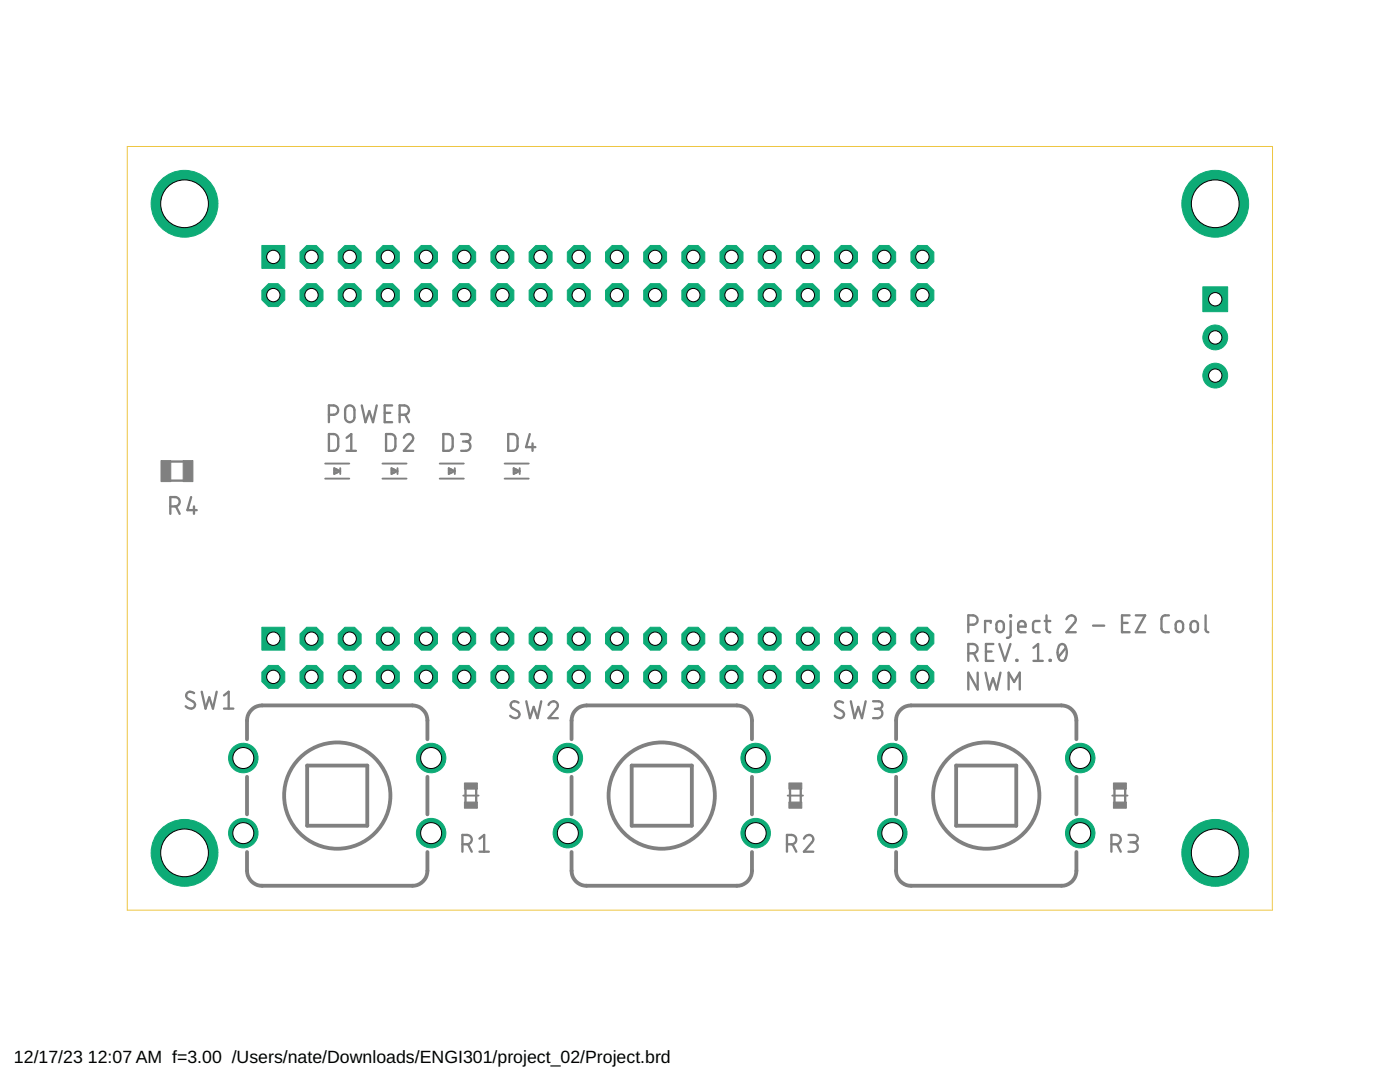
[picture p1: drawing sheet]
<svg xmlns="http://www.w3.org/2000/svg" width="279mm" height="216mm" viewBox="0 0 279 216" stroke-linecap="round" stroke-linejoin="round" font-family="sans-serif">
<defs><g id="words">
<g font-size="3.5">
<text x="2.8" y="212.1">12/17/23</text>
<text x="17.5" y="212.1">12:07 AM f=3.00 /Users/nate/Downloads/ENGI301/project_02/Project.brd</text>
</g>
</g></defs>
<g fill="none" stroke="#808080" stroke-width=".47">
<path d="M34.1 95.9h2.4M34.1 92.1h2.4M38.1 99.2l-.7 2.6h1.9M65.6 82.8a1.67 1.67 0 0 0 1.7-.4 .93 .93 0 0 0 .1-1 .93 .93 0 0 0-.8-.5h-1v3.3M65.6 86.6a1.61 1.61 0 0 1 1.6 .3l.3 .6v1.5l-.3 .7a1.61 1.61 0 0 1-1.6 .3zM69.2 90h1.8M69.2 87.4l.9-.8v3.4M69.2 81.1a.93 .93 0 0 1 1-.1 .93 .93 0 0 1 .5 .8v1.5a.93 .93 0 0 1-.9 1 .93 .93 0 0 1-.9-1v-1.5zM72.2 80.9l.7 3.3 .8-2.2 .7 2.2 .8-3.3M76.8 82.4h1.1M77 86.6a1.63 1.63 0 0 1 1.7 .3l.2 .6v1.8l-.2 .4a1.63 1.63 0 0 1-1.7 .3zM78.3 80.9h-1.5v3.3h1.5"/>
<path d="M79.8 82.8a1.69 1.69 0 0 0 1.6-.4 .95 .95 0 0 0 .1-1 .95 .95 0 0 0-.8-.5h-.9v3.3M80.6 87.4a.92 .92 0 0 1 1.3-.8 .92 .92 0 0 1 .3 1.5l-1.6 1.9h1.9M80.9 82.8l.7 1.4M88.5 86.6h1.2l.4 .3 .2 .4v2l-.2 .4-.4 .2-1.2 .1zM92 86.6h1.2a.74 .74 0 0 1 .7 .8 .74 .74 0 0 1-.7 .7h-.8M93 88.1a.93 .93 0 0 1 .9 .9 .93 .93 0 0 1-.9 1h-1M101.4 86.6h1.2l.4 .3 .3 .4v2l-.3 .4-.4 .2-1.2 .1zM105.7 86.6l-.7 2.6h1.8M106.3 88.5v1.5M34 101a1.6 1.6 0 0 0 1.6-.3 .93 .93 0 0 0 .2-1 .93 .93 0 0 0-.9-.5h-.9v3.3M35.1 101l.8 1.5M38.7 101v1.5"/>
<path d="M38.7 138.3a.89 .89 0 0 0-1-.2 .89 .89 0 0 0-.5 .9l.2 .3 1.1 .7a.8 .8 0 0 1 .2 1.2 .8 .8 0 0 1-1.1 .1l-.5-.4M40.3 138l.7 3.4 .8-2.3 .7 2.3 .7-3.4M44.7 138.8l.9-.8v3.4M105 139.9l.8 3.4 .7-2.2 .8 2.2 .7-3.4M169.8 139.9l.7 3.4 .8-2.2 .7 2.2 .8-3.4M174.2 139.9h1.1a.75 .75 0 0 1 .8 .8 .75 .75 0 0 1-.8 .7h-.7M193.3 124.7h.9a.93 .93 0 0 0 .9-1 .93 .93 0 0 0-.9-.9h-.9v3.4M193.3 130.4h.9a.93 .93 0 0 0 .9-1 .93 .93 0 0 0-.9-.9h-.9v3.4M194.4 130.4l.7 1.5M195.1 134.2v3.4l-1.8-3.4v3.4M196.7 134.2l.7 3.4 .8-2.3 .7 2.3 .8-3.4M196.8 130h1.1"/>
<path d="M197.7 124.3v-.4h-1.1v2.3M198.2 128.5h-1.4v3.4h1.4M199 124.2a.75 .75 0 0 1 .8-.3 .75 .75 0 0 1 .5 .8v.7a.74 .74 0 0 1-.7 .8 .74 .74 0 0 1-.7-.8zM199.4 128.5l1.2 3.4 1.1-3.4M201.3 137.6v-3.4l1.1 1.9 1.1-1.9v3.4M201.6 122.8h.2v.2h-.2zM201.7 123.9v3l-.4 .3-.3 .1M202.9 131.7h.1v.2h-.1zM203.2 125h1.5a.78 .78 0 0 0-.5-1 .78 .78 0 0 0-1 .7l.1 1.2 .5 .3h.9M206.2 131.9h1.9M206.2 129.3l1-.8v3.4M207.5 123.9h-.9l-.3 .2-.1 .4 .1 1.4 .4 .3h.8"/>
<path d="M208.5 123.9h1.1M208.9 122.8v3l.2 .2 .5 .2M209.5 131.7h.2v.2h-.2zM211.4 128.8a.79 .79 0 0 1 .9-.2 .79 .79 0 0 1 .5 .8 2.17 2.17 0 0 1-.6 2.4h-.4a2.17 2.17 0 0 1-.6-2.4zM212.7 129.3l-1.5 1.8M212.8 123.5a.92 .92 0 0 1 1.3-.7 .92 .92 0 0 1 .3 1.5l-1.6 1.9h1.9M218.1 124.8h2.3M223.9 124.3h1.1M225.4 122.8h-1.5v3.4h1.5M226.7 122.8h1.8l-1.8 3.4h1.8M233.3 122.8h-.8a.74 .74 0 0 0-.7 .7v2.1a.71 .71 0 0 0 .7 .6h.8M234.8 124.2a.75 .75 0 0 1 .8-.3 .75 .75 0 0 1 .5 .8v.7a.74 .74 0 0 1-.7 .8 .74 .74 0 0 1-.8-.8z"/>
<path d="M237.9 124.1l.4-.2 .7 .3 .1 1.2a.74 .74 0 0 1-.8 .8 .74 .74 0 0 1-.7-.8v-1zM240.6 122.8v3l.2 .2 .4 .2M44.7 141.4h1.9M92.9 157.5v2.5M95 157.5v2.5M103.5 140.2a.88 .88 0 0 0-1-.2 .88 .88 0 0 0-.6 .9l.2 .3 1.2 .7a.81 .81 0 0 1 .2 1.2 .81 .81 0 0 1-1.2 .1l-.5-.4M109.5 140.7a.92 .92 0 0 1 1.3-.7 .92 .92 0 0 1 .3 1.4l-1.6 1.9h1.8M157.7 157.5v2.5M159.8 157.5v2.5M168.3 140.2a.89 .89 0 0 0-1.1-.2 .89 .89 0 0 0-.5 .9l.2 .3 1.2 .7a.8 .8 0 0 1 .2 1.2 .8 .8 0 0 1-1.2 .1l-.5-.4M175.2 141.4a.93 .93 0 0 1 .9 1 .93 .93 0 0 1-.9 .9h-1M222.4 157.5v2.5"/>
<path d="M224.6 157.5v2.5M92.3 168.5a1.67 1.67 0 0 0 1.6-.4 .93 .93 0 0 0 .2-.9 .93 .93 0 0 0-.9-.6h-.9v3.3M93.4 168.5l.7 1.4M95.7 167.3l.9-.7v3.3M95.7 169.9h1.9M157.1 168.5a1.67 1.67 0 0 0 1.6-.4 .93 .93 0 0 0 .1-.9 .93 .93 0 0 0-.8-.6h-.9v3.3M158.2 168.5l.7 1.4M160.4 167.3a.92 .92 0 0 1 1.3-.7 .92 .92 0 0 1 .3 1.5l-1.6 1.8h1.9M221.8 168.5a1.61 1.61 0 0 0 1.6-.4 .93 .93 0 0 0 .2-.9 .93 .93 0 0 0-.9-.6h-.9v3.3M222.9 168.5l.8 1.4M225.2 166.6h1.1a.74 .74 0 0 1 .8 .7 .74 .74 0 0 1-.8 .8h-.7M226.1 168.1a.93 .93 0 0 1 1 .9 .93 .93 0 0 1-1 .9h-.9"/>
</g>
<g fill="none" stroke="#808080" stroke-width=".76">
<path d="M49.3 147.5v-3.7a3 3 0 0 1 3-3h30a3 3 0 0 1 3 3v3.7M49.3 155v7.5M61.3 152.8h12v12h-12zM85.3 155v7.5M114.1 147.5v-3.7a3 3 0 0 1 3-3h30a3 3 0 0 1 3 3v3.7M114.1 155v7.5M126.1 152.8h12v12h-12zM150.1 155v7.5M178.8 147.5v-3.7a3 3 0 0 1 3-3h30a3 3 0 0 1 3 3v3.7M178.8 155v7.5M190.8 152.8h12v12h-12zM214.8 155v7.5"/>
<path d="M49.3 170v3.8a3 3 0 0 0 3 2.9h30a3 3 0 0 0 3-2.9v-3.8M114.1 170v3.8a2.96 2.96 0 0 0 3 2.9h30a3 3 0 0 0 3-2.9v-3.8M178.8 170v3.8a2.96 2.96 0 0 0 3 2.9h30a2.96 2.96 0 0 0 3-2.9v-3.8"/>
<circle cx="67.3" cy="158.8" r="10.6"/>
<circle cx="132.1" cy="158.8" r="10.6"/>
<circle cx="196.8" cy="158.8" r="10.6"/>
</g>
<g fill="none" stroke="#808080" stroke-width=".38">
<path d="M64.9 92.5h4.8M64.9 95.5h4.8M66.7 93.4l1.2 .6-1.2 .6zM66.7 94.3h.6M66.7 94h1.1M66.7 93.6h.4M67.9 93.4v1.2M76.3 92.5h4.8M76.3 95.5h4.8M78.1 94.3h.6M78.1 94h1.2M78.1 93.6h.5"/>
<path d="M78.1 93.4l1.2 .6-1.2 .6zM79.3 93.4v1.2M87.8 92.5h4.8M87.8 95.5h4.8M89.6 94.3h.5M89.6 94h1.1M89.6 93.6h.4M89.6 93.4l1.2 .6-1.2 .6zM90.8 93.4v1.2M100.7 92.5h4.8M100.7 95.5h4.8M102.5 94.3h.6"/>
<path d="M102.5 94h1.2M102.5 93.6h.5M102.5 93.4l1.2 .6-1.2 .6zM103.7 93.4v1.2M92.5 158.7h3M157.2 158.7h3.1M222 158.7h3"/>
</g>
<g fill="#808080" stroke="#808080" stroke-width=".2">
<path d="M92.7 156.2h2.6v1.3h-2.6z"/>
<path d="M92.7 160h2.6v1.3h-2.6z"/>
<path d="M157.4 156.2h2.6v1.3h-2.6z"/>
<path d="M157.4 160h2.6v1.3h-2.6z"/>
<path d="M222.2 156.2h2.6v1.3h-2.6z"/>
<path d="M222.2 160h2.6v1.3h-2.6z"/>
<path d="M32.1 91.9h2v4.2h-2z"/>
<path d="M36.6 91.9h1.9v4.2h-1.9z"/>
</g>
<path d="M52.3 49h4.5v4.6h-4.5z" fill="#0dab76" stroke="#0dab76" stroke-width=".2"/>
<circle cx="54.5" cy="51.3" r="1.33" fill="#fff" stroke="#000" stroke-width=".2"/>
<circle cx="54.5" cy="58.9" r="2.48" fill="#0dab76" stroke="#0dab76" stroke-width=".2"/>
<circle cx="54.5" cy="58.9" r="1.33" fill="#fff" stroke="#000" stroke-width=".2"/>
<circle cx="62.2" cy="51.3" r="2.48" fill="#0dab76" stroke="#0dab76" stroke-width=".2"/>
<circle cx="62.2" cy="51.3" r="1.33" fill="#fff" stroke="#000" stroke-width=".2"/>
<circle cx="62.2" cy="58.9" r="2.48" fill="#0dab76" stroke="#0dab76" stroke-width=".2"/>
<circle cx="62.2" cy="58.9" r="1.33" fill="#fff" stroke="#000" stroke-width=".2"/>
<circle cx="69.8" cy="51.3" r="2.48" fill="#0dab76" stroke="#0dab76" stroke-width=".2"/>
<circle cx="69.8" cy="51.3" r="1.33" fill="#fff" stroke="#000" stroke-width=".2"/>
<circle cx="69.8" cy="58.9" r="2.48" fill="#0dab76" stroke="#0dab76" stroke-width=".2"/>
<circle cx="69.8" cy="58.9" r="1.33" fill="#fff" stroke="#000" stroke-width=".2"/>
<circle cx="77.4" cy="51.3" r="2.48" fill="#0dab76" stroke="#0dab76" stroke-width=".2"/>
<circle cx="77.4" cy="51.3" r="1.33" fill="#fff" stroke="#000" stroke-width=".2"/>
<circle cx="77.4" cy="58.9" r="2.48" fill="#0dab76" stroke="#0dab76" stroke-width=".2"/>
<circle cx="77.4" cy="58.9" r="1.33" fill="#fff" stroke="#000" stroke-width=".2"/>
<circle cx="85" cy="51.3" r="2.48" fill="#0dab76" stroke="#0dab76" stroke-width=".2"/>
<circle cx="85" cy="51.3" r="1.33" fill="#fff" stroke="#000" stroke-width=".2"/>
<circle cx="85" cy="58.9" r="2.48" fill="#0dab76" stroke="#0dab76" stroke-width=".2"/>
<circle cx="85" cy="58.9" r="1.33" fill="#fff" stroke="#000" stroke-width=".2"/>
<circle cx="92.6" cy="51.3" r="2.48" fill="#0dab76" stroke="#0dab76" stroke-width=".2"/>
<circle cx="92.6" cy="51.3" r="1.33" fill="#fff" stroke="#000" stroke-width=".2"/>
<circle cx="92.6" cy="58.9" r="2.48" fill="#0dab76" stroke="#0dab76" stroke-width=".2"/>
<circle cx="92.6" cy="58.9" r="1.33" fill="#fff" stroke="#000" stroke-width=".2"/>
<circle cx="100.3" cy="51.3" r="2.48" fill="#0dab76" stroke="#0dab76" stroke-width=".2"/>
<circle cx="100.3" cy="51.3" r="1.33" fill="#fff" stroke="#000" stroke-width=".2"/>
<circle cx="100.3" cy="58.9" r="2.48" fill="#0dab76" stroke="#0dab76" stroke-width=".2"/>
<circle cx="100.3" cy="58.9" r="1.33" fill="#fff" stroke="#000" stroke-width=".2"/>
<circle cx="107.9" cy="51.3" r="2.48" fill="#0dab76" stroke="#0dab76" stroke-width=".2"/>
<circle cx="107.9" cy="51.3" r="1.33" fill="#fff" stroke="#000" stroke-width=".2"/>
<circle cx="107.9" cy="58.9" r="2.48" fill="#0dab76" stroke="#0dab76" stroke-width=".2"/>
<circle cx="107.9" cy="58.9" r="1.33" fill="#fff" stroke="#000" stroke-width=".2"/>
<circle cx="115.5" cy="51.3" r="2.48" fill="#0dab76" stroke="#0dab76" stroke-width=".2"/>
<circle cx="115.5" cy="51.3" r="1.33" fill="#fff" stroke="#000" stroke-width=".2"/>
<circle cx="115.5" cy="58.9" r="2.48" fill="#0dab76" stroke="#0dab76" stroke-width=".2"/>
<circle cx="115.5" cy="58.9" r="1.33" fill="#fff" stroke="#000" stroke-width=".2"/>
<circle cx="123.1" cy="51.3" r="2.48" fill="#0dab76" stroke="#0dab76" stroke-width=".2"/>
<circle cx="123.1" cy="51.3" r="1.33" fill="#fff" stroke="#000" stroke-width=".2"/>
<circle cx="123.1" cy="58.9" r="2.48" fill="#0dab76" stroke="#0dab76" stroke-width=".2"/>
<circle cx="123.1" cy="58.9" r="1.33" fill="#fff" stroke="#000" stroke-width=".2"/>
<circle cx="130.7" cy="51.3" r="2.48" fill="#0dab76" stroke="#0dab76" stroke-width=".2"/>
<circle cx="130.7" cy="51.3" r="1.33" fill="#fff" stroke="#000" stroke-width=".2"/>
<circle cx="130.7" cy="58.9" r="2.48" fill="#0dab76" stroke="#0dab76" stroke-width=".2"/>
<circle cx="130.7" cy="58.9" r="1.33" fill="#fff" stroke="#000" stroke-width=".2"/>
<circle cx="138.4" cy="51.3" r="2.48" fill="#0dab76" stroke="#0dab76" stroke-width=".2"/>
<circle cx="138.4" cy="51.3" r="1.33" fill="#fff" stroke="#000" stroke-width=".2"/>
<circle cx="138.4" cy="58.9" r="2.48" fill="#0dab76" stroke="#0dab76" stroke-width=".2"/>
<circle cx="138.4" cy="58.9" r="1.33" fill="#fff" stroke="#000" stroke-width=".2"/>
<circle cx="146" cy="51.3" r="2.48" fill="#0dab76" stroke="#0dab76" stroke-width=".2"/>
<circle cx="146" cy="51.3" r="1.33" fill="#fff" stroke="#000" stroke-width=".2"/>
<circle cx="146" cy="58.9" r="2.48" fill="#0dab76" stroke="#0dab76" stroke-width=".2"/>
<circle cx="146" cy="58.9" r="1.33" fill="#fff" stroke="#000" stroke-width=".2"/>
<circle cx="153.6" cy="51.3" r="2.48" fill="#0dab76" stroke="#0dab76" stroke-width=".2"/>
<circle cx="153.6" cy="51.3" r="1.33" fill="#fff" stroke="#000" stroke-width=".2"/>
<circle cx="153.6" cy="58.9" r="2.48" fill="#0dab76" stroke="#0dab76" stroke-width=".2"/>
<circle cx="153.6" cy="58.9" r="1.33" fill="#fff" stroke="#000" stroke-width=".2"/>
<circle cx="161.2" cy="51.3" r="2.48" fill="#0dab76" stroke="#0dab76" stroke-width=".2"/>
<circle cx="161.2" cy="51.3" r="1.33" fill="#fff" stroke="#000" stroke-width=".2"/>
<circle cx="161.2" cy="58.9" r="2.48" fill="#0dab76" stroke="#0dab76" stroke-width=".2"/>
<circle cx="161.2" cy="58.9" r="1.33" fill="#fff" stroke="#000" stroke-width=".2"/>
<circle cx="168.8" cy="51.3" r="2.48" fill="#0dab76" stroke="#0dab76" stroke-width=".2"/>
<circle cx="168.8" cy="51.3" r="1.33" fill="#fff" stroke="#000" stroke-width=".2"/>
<circle cx="168.8" cy="58.9" r="2.48" fill="#0dab76" stroke="#0dab76" stroke-width=".2"/>
<circle cx="168.8" cy="58.9" r="1.33" fill="#fff" stroke="#000" stroke-width=".2"/>
<circle cx="176.5" cy="51.3" r="2.48" fill="#0dab76" stroke="#0dab76" stroke-width=".2"/>
<circle cx="176.5" cy="51.3" r="1.33" fill="#fff" stroke="#000" stroke-width=".2"/>
<circle cx="176.5" cy="58.9" r="2.48" fill="#0dab76" stroke="#0dab76" stroke-width=".2"/>
<circle cx="176.5" cy="58.9" r="1.33" fill="#fff" stroke="#000" stroke-width=".2"/>
<circle cx="184.1" cy="51.3" r="2.48" fill="#0dab76" stroke="#0dab76" stroke-width=".2"/>
<circle cx="184.1" cy="51.3" r="1.33" fill="#fff" stroke="#000" stroke-width=".2"/>
<circle cx="184.1" cy="58.9" r="2.48" fill="#0dab76" stroke="#0dab76" stroke-width=".2"/>
<circle cx="184.1" cy="58.9" r="1.33" fill="#fff" stroke="#000" stroke-width=".2"/>
<path d="M52.3 125.2h4.5v4.5h-4.5z" fill="#0dab76" stroke="#0dab76" stroke-width=".2"/>
<circle cx="54.5" cy="127.4" r="1.33" fill="#fff" stroke="#000" stroke-width=".2"/>
<circle cx="54.5" cy="135.1" r="2.48" fill="#0dab76" stroke="#0dab76" stroke-width=".2"/>
<circle cx="54.5" cy="135.1" r="1.33" fill="#fff" stroke="#000" stroke-width=".2"/>
<circle cx="62.2" cy="127.4" r="2.48" fill="#0dab76" stroke="#0dab76" stroke-width=".2"/>
<circle cx="62.2" cy="127.4" r="1.33" fill="#fff" stroke="#000" stroke-width=".2"/>
<circle cx="62.2" cy="135.1" r="2.48" fill="#0dab76" stroke="#0dab76" stroke-width=".2"/>
<circle cx="62.2" cy="135.1" r="1.33" fill="#fff" stroke="#000" stroke-width=".2"/>
<circle cx="69.8" cy="127.4" r="2.48" fill="#0dab76" stroke="#0dab76" stroke-width=".2"/>
<circle cx="69.8" cy="127.4" r="1.33" fill="#fff" stroke="#000" stroke-width=".2"/>
<circle cx="69.8" cy="135.1" r="2.48" fill="#0dab76" stroke="#0dab76" stroke-width=".2"/>
<circle cx="69.8" cy="135.1" r="1.33" fill="#fff" stroke="#000" stroke-width=".2"/>
<circle cx="77.4" cy="127.4" r="2.48" fill="#0dab76" stroke="#0dab76" stroke-width=".2"/>
<circle cx="77.4" cy="127.4" r="1.33" fill="#fff" stroke="#000" stroke-width=".2"/>
<circle cx="77.4" cy="135.1" r="2.48" fill="#0dab76" stroke="#0dab76" stroke-width=".2"/>
<circle cx="77.4" cy="135.1" r="1.33" fill="#fff" stroke="#000" stroke-width=".2"/>
<circle cx="85" cy="127.4" r="2.48" fill="#0dab76" stroke="#0dab76" stroke-width=".2"/>
<circle cx="85" cy="127.4" r="1.33" fill="#fff" stroke="#000" stroke-width=".2"/>
<circle cx="85" cy="135.1" r="2.48" fill="#0dab76" stroke="#0dab76" stroke-width=".2"/>
<circle cx="85" cy="135.1" r="1.33" fill="#fff" stroke="#000" stroke-width=".2"/>
<circle cx="92.6" cy="127.4" r="2.48" fill="#0dab76" stroke="#0dab76" stroke-width=".2"/>
<circle cx="92.6" cy="127.4" r="1.33" fill="#fff" stroke="#000" stroke-width=".2"/>
<circle cx="92.6" cy="135.1" r="2.48" fill="#0dab76" stroke="#0dab76" stroke-width=".2"/>
<circle cx="92.6" cy="135.1" r="1.33" fill="#fff" stroke="#000" stroke-width=".2"/>
<circle cx="100.3" cy="127.4" r="2.48" fill="#0dab76" stroke="#0dab76" stroke-width=".2"/>
<circle cx="100.3" cy="127.4" r="1.33" fill="#fff" stroke="#000" stroke-width=".2"/>
<circle cx="100.3" cy="135.1" r="2.48" fill="#0dab76" stroke="#0dab76" stroke-width=".2"/>
<circle cx="100.3" cy="135.1" r="1.33" fill="#fff" stroke="#000" stroke-width=".2"/>
<circle cx="107.9" cy="127.4" r="2.48" fill="#0dab76" stroke="#0dab76" stroke-width=".2"/>
<circle cx="107.9" cy="127.4" r="1.33" fill="#fff" stroke="#000" stroke-width=".2"/>
<circle cx="107.9" cy="135.1" r="2.48" fill="#0dab76" stroke="#0dab76" stroke-width=".2"/>
<circle cx="107.9" cy="135.1" r="1.33" fill="#fff" stroke="#000" stroke-width=".2"/>
<circle cx="115.5" cy="127.4" r="2.48" fill="#0dab76" stroke="#0dab76" stroke-width=".2"/>
<circle cx="115.5" cy="127.4" r="1.33" fill="#fff" stroke="#000" stroke-width=".2"/>
<circle cx="115.5" cy="135.1" r="2.48" fill="#0dab76" stroke="#0dab76" stroke-width=".2"/>
<circle cx="115.5" cy="135.1" r="1.33" fill="#fff" stroke="#000" stroke-width=".2"/>
<circle cx="123.1" cy="127.4" r="2.48" fill="#0dab76" stroke="#0dab76" stroke-width=".2"/>
<circle cx="123.1" cy="127.4" r="1.33" fill="#fff" stroke="#000" stroke-width=".2"/>
<circle cx="123.1" cy="135.1" r="2.48" fill="#0dab76" stroke="#0dab76" stroke-width=".2"/>
<circle cx="123.1" cy="135.1" r="1.33" fill="#fff" stroke="#000" stroke-width=".2"/>
<circle cx="130.7" cy="127.4" r="2.48" fill="#0dab76" stroke="#0dab76" stroke-width=".2"/>
<circle cx="130.7" cy="127.4" r="1.33" fill="#fff" stroke="#000" stroke-width=".2"/>
<circle cx="130.7" cy="135.1" r="2.48" fill="#0dab76" stroke="#0dab76" stroke-width=".2"/>
<circle cx="130.7" cy="135.1" r="1.33" fill="#fff" stroke="#000" stroke-width=".2"/>
<circle cx="138.4" cy="127.4" r="2.48" fill="#0dab76" stroke="#0dab76" stroke-width=".2"/>
<circle cx="138.4" cy="127.4" r="1.33" fill="#fff" stroke="#000" stroke-width=".2"/>
<circle cx="138.4" cy="135.1" r="2.48" fill="#0dab76" stroke="#0dab76" stroke-width=".2"/>
<circle cx="138.4" cy="135.1" r="1.33" fill="#fff" stroke="#000" stroke-width=".2"/>
<circle cx="146" cy="127.4" r="2.48" fill="#0dab76" stroke="#0dab76" stroke-width=".2"/>
<circle cx="146" cy="127.4" r="1.33" fill="#fff" stroke="#000" stroke-width=".2"/>
<circle cx="146" cy="135.1" r="2.48" fill="#0dab76" stroke="#0dab76" stroke-width=".2"/>
<circle cx="146" cy="135.1" r="1.33" fill="#fff" stroke="#000" stroke-width=".2"/>
<circle cx="153.6" cy="127.4" r="2.48" fill="#0dab76" stroke="#0dab76" stroke-width=".2"/>
<circle cx="153.6" cy="127.4" r="1.33" fill="#fff" stroke="#000" stroke-width=".2"/>
<circle cx="153.6" cy="135.1" r="2.48" fill="#0dab76" stroke="#0dab76" stroke-width=".2"/>
<circle cx="153.6" cy="135.1" r="1.33" fill="#fff" stroke="#000" stroke-width=".2"/>
<circle cx="161.2" cy="127.4" r="2.48" fill="#0dab76" stroke="#0dab76" stroke-width=".2"/>
<circle cx="161.2" cy="127.4" r="1.33" fill="#fff" stroke="#000" stroke-width=".2"/>
<circle cx="161.2" cy="135.1" r="2.48" fill="#0dab76" stroke="#0dab76" stroke-width=".2"/>
<circle cx="161.2" cy="135.1" r="1.33" fill="#fff" stroke="#000" stroke-width=".2"/>
<circle cx="168.8" cy="127.4" r="2.48" fill="#0dab76" stroke="#0dab76" stroke-width=".2"/>
<circle cx="168.8" cy="127.4" r="1.33" fill="#fff" stroke="#000" stroke-width=".2"/>
<circle cx="168.8" cy="135.1" r="2.48" fill="#0dab76" stroke="#0dab76" stroke-width=".2"/>
<circle cx="168.8" cy="135.1" r="1.33" fill="#fff" stroke="#000" stroke-width=".2"/>
<circle cx="176.5" cy="127.4" r="2.48" fill="#0dab76" stroke="#0dab76" stroke-width=".2"/>
<circle cx="176.5" cy="127.4" r="1.33" fill="#fff" stroke="#000" stroke-width=".2"/>
<circle cx="176.5" cy="135.1" r="2.48" fill="#0dab76" stroke="#0dab76" stroke-width=".2"/>
<circle cx="176.5" cy="135.1" r="1.33" fill="#fff" stroke="#000" stroke-width=".2"/>
<circle cx="184.1" cy="127.4" r="2.48" fill="#0dab76" stroke="#0dab76" stroke-width=".2"/>
<circle cx="184.1" cy="127.4" r="1.33" fill="#fff" stroke="#000" stroke-width=".2"/>
<circle cx="184.1" cy="135.1" r="2.48" fill="#0dab76" stroke="#0dab76" stroke-width=".2"/>
<circle cx="184.1" cy="135.1" r="1.33" fill="#fff" stroke="#000" stroke-width=".2"/>
<path d="M240.1 57.2h4.9v5h-4.9z" fill="#0dab76" stroke="#0dab76" stroke-width=".2"/>
<circle cx="242.5" cy="59.7" r="1.33" fill="#fff" stroke="#000" stroke-width=".2"/>
<circle cx="242.5" cy="67.3" r="2.48" fill="#0dab76" stroke="#0dab76" stroke-width=".2"/>
<circle cx="242.5" cy="67.3" r="1.33" fill="#fff" stroke="#000" stroke-width=".2"/>
<circle cx="242.5" cy="75" r="2.48" fill="#0dab76" stroke="#0dab76" stroke-width=".2"/>
<circle cx="242.5" cy="75" r="1.33" fill="#fff" stroke="#000" stroke-width=".2"/>
<circle cx="86" cy="151.3" r="2.94" fill="#0dab76" stroke="#0dab76" stroke-width=".2"/>
<circle cx="86" cy="151.3" r="2.1" fill="#fff" stroke="#000" stroke-width=".2"/>
<circle cx="86" cy="166.2" r="2.94" fill="#0dab76" stroke="#0dab76" stroke-width=".2"/>
<circle cx="86" cy="166.2" r="2.1" fill="#fff" stroke="#000" stroke-width=".2"/>
<circle cx="48.6" cy="166.2" r="2.94" fill="#0dab76" stroke="#0dab76" stroke-width=".2"/>
<circle cx="48.6" cy="166.2" r="2.1" fill="#fff" stroke="#000" stroke-width=".2"/>
<circle cx="48.6" cy="151.3" r="2.94" fill="#0dab76" stroke="#0dab76" stroke-width=".2"/>
<circle cx="48.6" cy="151.3" r="2.1" fill="#fff" stroke="#000" stroke-width=".2"/>
<circle cx="150.8" cy="151.3" r="2.94" fill="#0dab76" stroke="#0dab76" stroke-width=".2"/>
<circle cx="150.8" cy="151.3" r="2.1" fill="#fff" stroke="#000" stroke-width=".2"/>
<circle cx="150.8" cy="166.2" r="2.94" fill="#0dab76" stroke="#0dab76" stroke-width=".2"/>
<circle cx="150.8" cy="166.2" r="2.1" fill="#fff" stroke="#000" stroke-width=".2"/>
<circle cx="113.3" cy="166.2" r="2.94" fill="#0dab76" stroke="#0dab76" stroke-width=".2"/>
<circle cx="113.3" cy="166.2" r="2.1" fill="#fff" stroke="#000" stroke-width=".2"/>
<circle cx="113.3" cy="151.3" r="2.94" fill="#0dab76" stroke="#0dab76" stroke-width=".2"/>
<circle cx="113.3" cy="151.3" r="2.1" fill="#fff" stroke="#000" stroke-width=".2"/>
<circle cx="215.6" cy="151.3" r="2.94" fill="#0dab76" stroke="#0dab76" stroke-width=".2"/>
<circle cx="215.6" cy="151.3" r="2.1" fill="#fff" stroke="#000" stroke-width=".2"/>
<circle cx="215.6" cy="166.2" r="2.94" fill="#0dab76" stroke="#0dab76" stroke-width=".2"/>
<circle cx="215.6" cy="166.2" r="2.1" fill="#fff" stroke="#000" stroke-width=".2"/>
<circle cx="178.1" cy="166.2" r="2.94" fill="#0dab76" stroke="#0dab76" stroke-width=".2"/>
<circle cx="178.1" cy="166.2" r="2.1" fill="#fff" stroke="#000" stroke-width=".2"/>
<circle cx="178.1" cy="151.3" r="2.94" fill="#0dab76" stroke="#0dab76" stroke-width=".2"/>
<circle cx="178.1" cy="151.3" r="2.1" fill="#fff" stroke="#000" stroke-width=".2"/>
<circle cx="36.8" cy="170.2" r="6.7" fill="#0dab76" stroke="#0dab76" stroke-width=".2"/>
<circle cx="36.8" cy="170.2" r="4.8" fill="#fff" stroke="#000" stroke-width=".2"/>
<circle cx="242.5" cy="170.2" r="6.7" fill="#0dab76" stroke="#0dab76" stroke-width=".2"/>
<circle cx="242.5" cy="170.2" r="4.8" fill="#fff" stroke="#000" stroke-width=".2"/>
<circle cx="242.5" cy="40.7" r="6.7" fill="#0dab76" stroke="#0dab76" stroke-width=".2"/>
<circle cx="242.5" cy="40.7" r="4.8" fill="#fff" stroke="#000" stroke-width=".2"/>
<circle cx="36.8" cy="40.7" r="6.7" fill="#0dab76" stroke="#0dab76" stroke-width=".2"/>
<circle cx="36.8" cy="40.7" r="4.8" fill="#fff" stroke="#000" stroke-width=".2"/>
<path d="M25.4 29.2h228.6l-.1 152.4h-228.5z" fill="none" stroke="#eec643" stroke-width=".2"/>
<use href="#words"/>
</svg>
